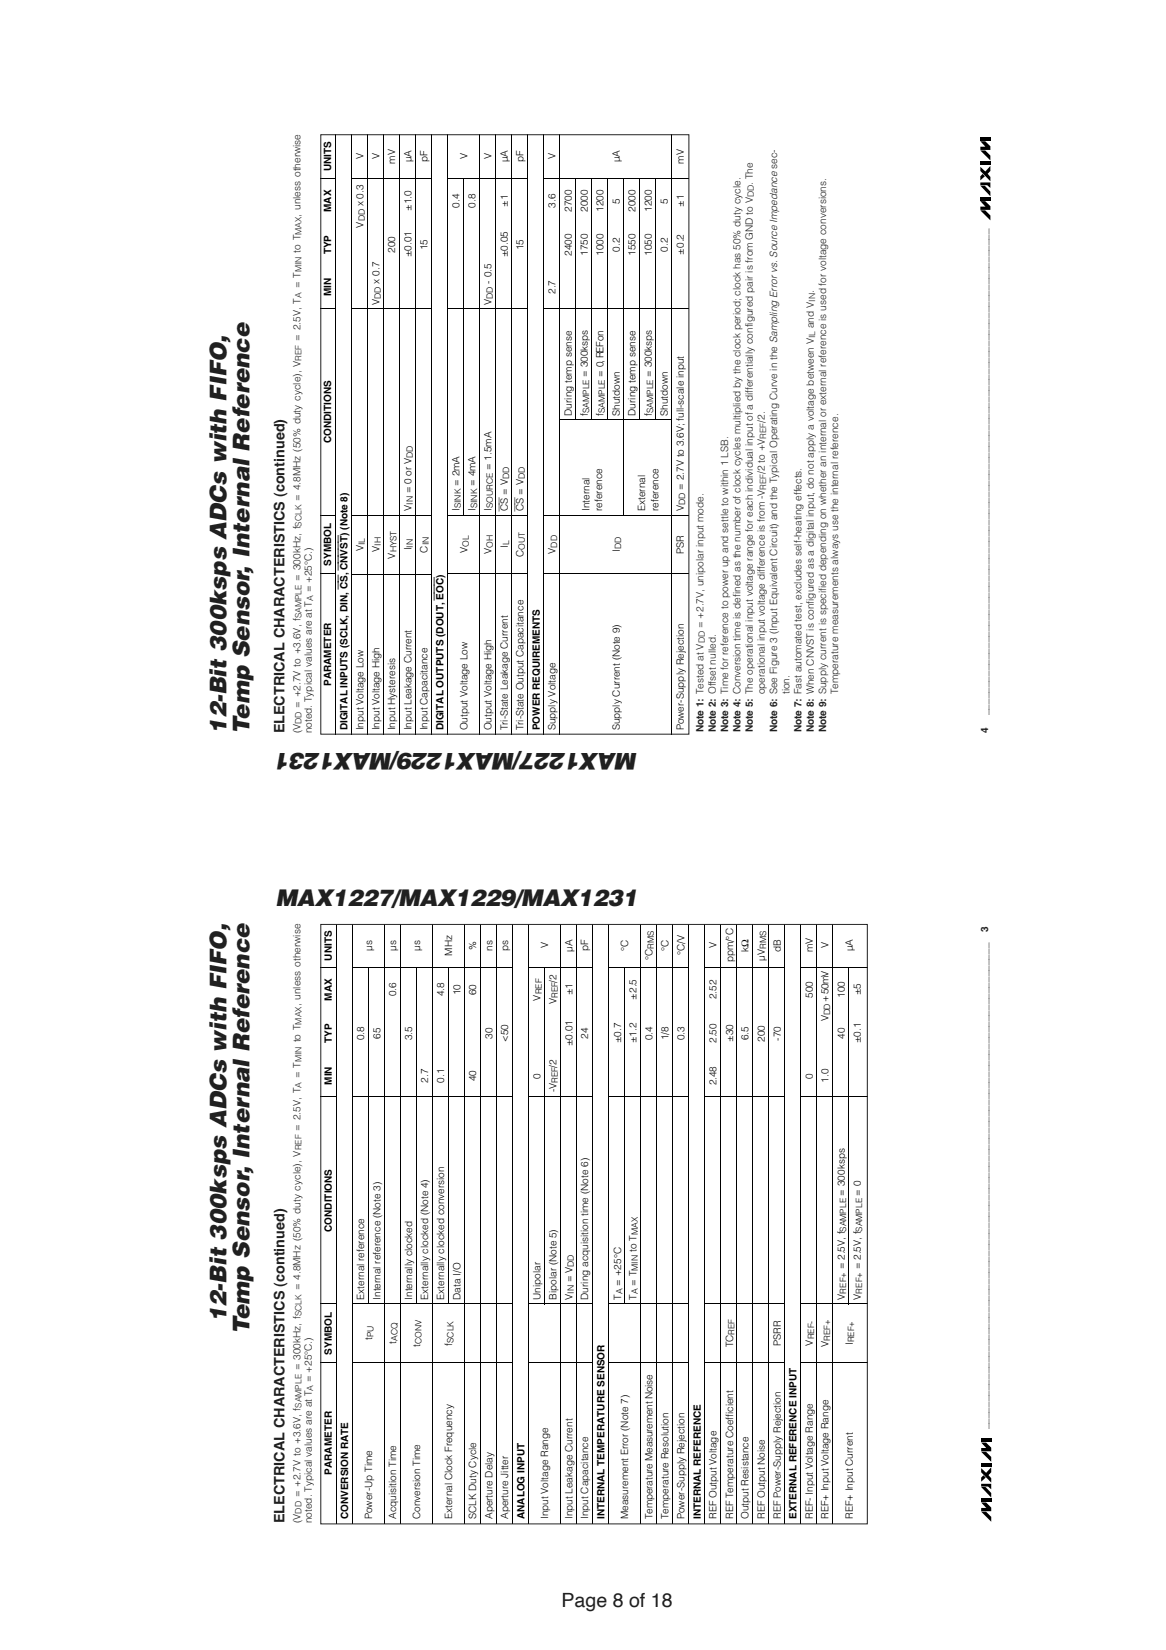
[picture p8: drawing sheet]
<svg xmlns="http://www.w3.org/2000/svg" width="210mm" height="297mm" viewBox="0 0 210 297" stroke-linecap="round" stroke-linejoin="round" font-family="sans-serif">
<defs><g id="words">
<g font-size="4.2" fill="#231f20">
<text x="40.8" y="132.1" transform="rotate(-90 40.8 132.1)">12-Bit 300ksps ADCs with FIFO,</text>
<text x="44.9" y="132.1" transform="rotate(-90 44.9 132.1)">Temp Sensor, Internal Reference</text>
<text x="114.9" y="135.5" transform="rotate(180 114.9 135.5)">MAX1227/MAX1229/MAX1231</text>
<text x="49.6" y="163">MAX1227/MAX1229/MAX1231</text>
<text x="40.8" y="238" transform="rotate(-90 40.8 238)">12-Bit 300ksps ADCs with FIFO,</text>
<text x="44.9" y="240.2" transform="rotate(-90 44.9 240.2)">Temp Sensor, Internal Reference</text>
</g>
<text font-size="3.5" fill="#221e1f" x="101.1" y="289.3">Page 8 of 18</text>
<g font-size="2.6" fill="#231f20">
<text x="51.3" y="132" transform="rotate(-90 51.3 132)">ELECTRICAL CHARACTERISTICS (continued)</text>
<text x="51.3" y="274.2" transform="rotate(-90 51.3 274.2)">ELECTRICAL CHARACTERISTICS (continued)</text>
</g>
<g font-size="1.8">
<text x="65.5" y="28.7" transform="rotate(-90 65.5 28.7)">V</text>
<text x="68.3" y="28.7" transform="rotate(-90 68.3 28.7)">V</text>
<text x="71.2" y="29.4" transform="rotate(-90 71.2 29.4)">mV</text>
<text x="74.1" y="29.2" transform="rotate(-90 74.1 29.2)">µA</text>
<text x="77" y="29.2" transform="rotate(-90 77 29.2)">pF</text>
<text x="84.2" y="28.7" transform="rotate(-90 84.2 28.7)">V</text>
<text x="88.5" y="28.7" transform="rotate(-90 88.5 28.7)">V</text>
<text x="91.4" y="29.2" transform="rotate(-90 91.4 29.2)">µA</text>
<text x="94.3" y="29.2" transform="rotate(-90 94.3 29.2)">pF</text>
<text x="100.1" y="28.7" transform="rotate(-90 100.1 28.7)">V</text>
<text x="111.6" y="29.2" transform="rotate(-90 111.6 29.2)">µA</text>
<text x="123.2" y="29.4" transform="rotate(-90 123.2 29.4)">mV</text>
<text x="59.6" y="30.9" transform="rotate(-90 59.6 30.9)">UNITS</text>
<text x="59.6" y="38.1" transform="rotate(-90 59.6 38.1)">MAX</text>
<text x="65.5" y="41" transform="rotate(-90 65.5 41)">V</text>
<text x="65.5" y="37.1" transform="rotate(-90 65.5 37.1)">x 0.3</text>
<text x="74.1" y="37.9" transform="rotate(-90 74.1 37.9)">±1.0</text>
<text x="82.7" y="37.4" transform="rotate(-90 82.7 37.4)">0.4</text>
<text x="85.7" y="37.4" transform="rotate(-90 85.7 37.4)">0.8</text>
<text x="91.4" y="37.2" transform="rotate(-90 91.4 37.2)">±1</text>
<text x="100.1" y="37.4" transform="rotate(-90 100.1 37.4)">3.6</text>
<text x="103" y="38.1" transform="rotate(-90 103 38.1)">2700</text>
<text x="105.8" y="38.1" transform="rotate(-90 105.8 38.1)">2000</text>
<text x="108.7" y="38.1" transform="rotate(-90 108.7 38.1)">1200</text>
<text x="111.6" y="36.6" transform="rotate(-90 111.6 36.6)">5</text>
<text x="114.5" y="38.1" transform="rotate(-90 114.5 38.1)">2000</text>
<text x="117.4" y="38.1" transform="rotate(-90 117.4 38.1)">1200</text>
<text x="120.3" y="36.6" transform="rotate(-90 120.3 36.6)">5</text>
<text x="123.2" y="37.2" transform="rotate(-90 123.2 37.2)">±1</text>
<text x="59.6" y="45.8" transform="rotate(-90 59.6 45.8)">TYP</text>
<text x="71.2" y="45.5" transform="rotate(-90 71.2 45.5)">200</text>
<text x="74.1" y="46.3" transform="rotate(-90 74.1 46.3)">±0.01</text>
<text x="77" y="45" transform="rotate(-90 77 45)">15</text>
<text x="91.4" y="46.3" transform="rotate(-90 91.4 46.3)">±0.05</text>
<text x="94.3" y="45" transform="rotate(-90 94.3 45)">15</text>
<text x="103" y="46" transform="rotate(-90 103 46)">2400</text>
<text x="105.8" y="46" transform="rotate(-90 105.8 46)">1750</text>
<text x="108.7" y="46" transform="rotate(-90 108.7 46)">1000</text>
<text x="111.6" y="45.3" transform="rotate(-90 111.6 45.3)">0.2</text>
<text x="114.5" y="46" transform="rotate(-90 114.5 46)">1550</text>
<text x="117.4" y="46" transform="rotate(-90 117.4 46)">1050</text>
<text x="120.3" y="45.3" transform="rotate(-90 120.3 45.3)">0.2</text>
<text x="123.2" y="45.8" transform="rotate(-90 123.2 45.8)">±0.2</text>
<text x="59.6" y="53.3" transform="rotate(-90 59.6 53.3)">MIN</text>
<text x="68.3" y="51" transform="rotate(-90 68.3 51)">x 0.7</text>
<text x="88.5" y="51" transform="rotate(-90 88.5 51)">- 0.5</text>
<text x="100.1" y="52.9" transform="rotate(-90 100.1 52.9)">2.7</text>
<text x="68.3" y="54.9" transform="rotate(-90 68.3 54.9)">V</text>
<text x="88.5" y="54.9" transform="rotate(-90 88.5 54.9)">V</text>
<text x="105.8" y="67.8" transform="rotate(-90 105.8 67.8)">= 300ksps</text>
<text x="108.7" y="67.8" transform="rotate(-90 108.7 67.8)">= 0, REF on</text>
<text x="117.4" y="67.8" transform="rotate(-90 117.4 67.8)">= 300ksps</text>
<text x="103" y="74.8" transform="rotate(-90 103 74.8)">During temp sense</text>
<text x="105.8" y="74.8" transform="rotate(-90 105.8 74.8)">f</text>
<text x="108.7" y="74.8" transform="rotate(-90 108.7 74.8)">f</text>
<text x="111.6" y="74.8" transform="rotate(-90 111.6 74.8)">Shutdown</text>
<text x="114.5" y="74.8" transform="rotate(-90 114.5 74.8)">During temp sense</text>
<text x="117.4" y="74.8" transform="rotate(-90 117.4 74.8)">f</text>
<text x="120.3" y="74.8" transform="rotate(-90 120.3 74.8)">Shutdown</text>
<text x="59.6" y="79.7" transform="rotate(-90 59.6 79.7)">CONDITIONS</text>
<text x="74.1" y="88.8" transform="rotate(-90 74.1 88.8)">= 0 or V</text>
<text x="82.7" y="87.4" transform="rotate(-90 82.7 87.4)">= 2mA</text>
<text x="85.7" y="87.4" transform="rotate(-90 85.7 87.4)">= 4mA</text>
<text x="88.5" y="84.6" transform="rotate(-90 88.5 84.6)">= 1.5mA</text>
<text x="123.2" y="88.1" transform="rotate(-90 123.2 88.1)">= 2.7V to 3.6V; full-scale input</text>
<text x="74.1" y="92" transform="rotate(-90 74.1 92)">V</text>
<text x="82.7" y="92" transform="rotate(-90 82.7 92)">I</text>
<text x="85.7" y="92" transform="rotate(-90 85.7 92)">I</text>
<text x="88.5" y="92" transform="rotate(-90 88.5 92)">I</text>
<text x="91.4" y="92" transform="rotate(-90 91.4 92)">CS = V</text>
<text x="94.3" y="92" transform="rotate(-90 94.3 92)">CS = V</text>
<text x="106.2" y="92" transform="rotate(-90 106.2 92)">Internal</text>
<text x="108.5" y="92" transform="rotate(-90 108.5 92)">reference</text>
<text x="116.2" y="92" transform="rotate(-90 116.2 92)">External</text>
<text x="118.6" y="92" transform="rotate(-90 118.6 92)">reference</text>
<text x="123.2" y="92" transform="rotate(-90 123.2 92)">V</text>
<text x="59.6" y="101.9" transform="rotate(-90 59.6 101.9)">SYMBOL</text>
<text x="65.5" y="99.2" transform="rotate(-90 65.5 99.2)">V</text>
<text x="68.3" y="99.4" transform="rotate(-90 68.3 99.4)">V</text>
<text x="71.2" y="100.5" transform="rotate(-90 71.2 100.5)">V</text>
<text x="74.1" y="99.1" transform="rotate(-90 74.1 99.1)">I</text>
<text x="77" y="99.5" transform="rotate(-90 77 99.5)">C</text>
<text x="84.2" y="99.6" transform="rotate(-90 84.2 99.6)">V</text>
<text x="88.5" y="99.7" transform="rotate(-90 88.5 99.7)">V</text>
<text x="91.4" y="98.7" transform="rotate(-90 91.4 98.7)">I</text>
<text x="94.3" y="100.2" transform="rotate(-90 94.3 100.2)">C</text>
<text x="100.1" y="99.7" transform="rotate(-90 100.1 99.7)">V</text>
<text x="111.6" y="99.4" transform="rotate(-90 111.6 99.4)">I</text>
<text x="123.2" y="99.7" transform="rotate(-90 123.2 99.7)">PSR</text>
<text x="59.6" y="123.5" transform="rotate(-90 59.6 123.5)">PARAMETER</text>
<text x="62.6" y="131.5" transform="rotate(-90 62.6 131.5)">DIGITAL INPUTS (SCLK, DIN, CS, CNVST) (Note 8)</text>
<text x="65.5" y="131.5" transform="rotate(-90 65.5 131.5)">Input Voltage Low</text>
<text x="68.3" y="131.5" transform="rotate(-90 68.3 131.5)">Input Voltage High</text>
<text x="71.2" y="131.5" transform="rotate(-90 71.2 131.5)">Input Hysteresis</text>
<text x="74.1" y="131.5" transform="rotate(-90 74.1 131.5)">Input Leakage Current</text>
<text x="77" y="131.5" transform="rotate(-90 77 131.5)">Input Capacitance</text>
<text x="79.9" y="131.5" transform="rotate(-90 79.9 131.5)">DIGITAL OUTPUTS (DOUT, EOC)</text>
<text x="84.2" y="131.5" transform="rotate(-90 84.2 131.5)">Output Voltage Low</text>
<text x="88.5" y="131.5" transform="rotate(-90 88.5 131.5)">Output Voltage High</text>
<text x="91.4" y="131.5" transform="rotate(-90 91.4 131.5)">Tri-State Leakage Current</text>
<text x="94.3" y="131.5" transform="rotate(-90 94.3 131.5)">Tri-State Output Capacitance</text>
<text x="97.2" y="131.5" transform="rotate(-90 97.2 131.5)">POWER REQUIREMENTS</text>
<text x="100.1" y="131.5" transform="rotate(-90 100.1 131.5)">Supply Voltage</text>
<text x="111.6" y="131.5" transform="rotate(-90 111.6 131.5)">Supply Current (Note 9)</text>
<text x="123.2" y="131.5" transform="rotate(-90 123.2 131.5)">Power-Supply Rejection</text>
<text x="59.7" y="172.9" transform="rotate(-90 59.7 172.9)">UNITS</text>
<text x="67" y="171.2" transform="rotate(-90 67 171.2)">µs</text>
<text x="71.4" y="171.2" transform="rotate(-90 71.4 171.2)">µs</text>
<text x="75.6" y="171.2" transform="rotate(-90 75.6 171.2)">µs</text>
<text x="81.4" y="172" transform="rotate(-90 81.4 172)">MHz</text>
<text x="85.8" y="171" transform="rotate(-90 85.8 171)">%</text>
<text x="88.7" y="171.2" transform="rotate(-90 88.7 171.2)">ns</text>
<text x="91.5" y="171.2" transform="rotate(-90 91.5 171.2)">ps</text>
<text x="98.7" y="170.7" transform="rotate(-90 98.7 170.7)">V</text>
<text x="103.1" y="171.3" transform="rotate(-90 103.1 171.3)">µA</text>
<text x="106" y="171.2" transform="rotate(-90 106 171.2)">pF</text>
<text x="113.2" y="171.2" transform="rotate(-90 113.2 171.2)">°C</text>
<text x="117.5" y="172.8" transform="rotate(-90 117.5 172.8)">°C</text>
<text x="120.4" y="171.2" transform="rotate(-90 120.4 171.2)">°C</text>
<text x="123.3" y="172" transform="rotate(-90 123.3 172)">°C/V</text>
<text x="129.1" y="170.7" transform="rotate(-90 129.1 170.7)">V</text>
<text x="132" y="173.2" transform="rotate(-90 132 173.2)">ppm/°C</text>
<text x="134.8" y="171.3" transform="rotate(-90 134.8 171.3)">kΩ</text>
<text x="137.7" y="172.9" transform="rotate(-90 137.7 172.9)">µV</text>
<text x="140.6" y="171.3" transform="rotate(-90 140.6 171.3)">dB</text>
<text x="146.4" y="171.4" transform="rotate(-90 146.4 171.4)">mV</text>
<text x="149.2" y="170.7" transform="rotate(-90 149.2 170.7)">V</text>
<text x="153.6" y="171.2" transform="rotate(-90 153.6 171.2)">µA</text>
<text x="71.4" y="179.4" transform="rotate(-90 71.4 179.4)">0.6</text>
<text x="80" y="179.4" transform="rotate(-90 80 179.4)">4.8</text>
<text x="82.9" y="179.1" transform="rotate(-90 82.9 179.1)">10</text>
<text x="85.8" y="179.1" transform="rotate(-90 85.8 179.1)">60</text>
<text x="100.2" y="176.9" transform="rotate(-90 100.2 176.9)">/2</text>
<text x="103.1" y="179.2" transform="rotate(-90 103.1 179.2)">±1</text>
<text x="114.6" y="179.9" transform="rotate(-90 114.6 179.9)">±2.5</text>
<text x="129.1" y="179.9" transform="rotate(-90 129.1 179.9)">2.52</text>
<text x="146.4" y="179.6" transform="rotate(-90 146.4 179.6)">500</text>
<text x="152.2" y="179.6" transform="rotate(-90 152.2 179.6)">100</text>
<text x="155" y="179.2" transform="rotate(-90 155 179.2)">±5</text>
<text x="59.7" y="180.1" transform="rotate(-90 59.7 180.1)">MAX</text>
<text x="97.3" y="180.1" transform="rotate(-90 97.3 180.1)">V</text>
<text x="100.2" y="180.7" transform="rotate(-90 100.2 180.7)">V</text>
<text x="149.2" y="183.7" transform="rotate(-90 149.2 183.7)">V</text>
<text x="149.2" y="180.4" transform="rotate(-90 149.2 180.4)">+ 50mV</text>
<text x="59.7" y="187.7" transform="rotate(-90 59.7 187.7)">TYP</text>
<text x="65.6" y="187.2" transform="rotate(-90 65.6 187.2)">0.8</text>
<text x="68.5" y="187" transform="rotate(-90 68.5 187)">65</text>
<text x="74.2" y="187.2" transform="rotate(-90 74.2 187.2)">3.5</text>
<text x="88.7" y="187" transform="rotate(-90 88.7 187)">30</text>
<text x="91.5" y="187.6" transform="rotate(-90 91.5 187.6)">&lt;50</text>
<text x="103.1" y="188.3" transform="rotate(-90 103.1 188.3)">±0.01</text>
<text x="106" y="187" transform="rotate(-90 106 187)">24</text>
<text x="111.9" y="187.8" transform="rotate(-90 111.9 187.8)">±0.7</text>
<text x="114.6" y="187.8" transform="rotate(-90 114.6 187.8)">±1.2</text>
<text x="117.5" y="187.2" transform="rotate(-90 117.5 187.2)">0.4</text>
<text x="120.4" y="187.2" transform="rotate(-90 120.4 187.2)">1/8</text>
<text x="123.3" y="187.2" transform="rotate(-90 123.3 187.2)">0.3</text>
<text x="129.1" y="187.7" transform="rotate(-90 129.1 187.7)">2.50</text>
<text x="132" y="187.6" transform="rotate(-90 132 187.6)">±30</text>
<text x="134.8" y="187.2" transform="rotate(-90 134.8 187.2)">6.5</text>
<text x="137.7" y="187.5" transform="rotate(-90 137.7 187.5)">200</text>
<text x="140.6" y="187.3" transform="rotate(-90 140.6 187.3)">-70</text>
<text x="152.2" y="187" transform="rotate(-90 152.2 187)">40</text>
<text x="155" y="187.8" transform="rotate(-90 155 187.8)">±0.1</text>
<text x="59.7" y="195.3" transform="rotate(-90 59.7 195.3)">MIN</text>
<text x="77.1" y="194.9" transform="rotate(-90 77.1 194.9)">2.7</text>
<text x="80" y="194.9" transform="rotate(-90 80 194.9)">0.1</text>
<text x="85.8" y="194.6" transform="rotate(-90 85.8 194.6)">40</text>
<text x="97.3" y="194.1" transform="rotate(-90 97.3 194.1)">0</text>
<text x="100.2" y="192.2" transform="rotate(-90 100.2 192.2)">/2</text>
<text x="100.2" y="196.5" transform="rotate(-90 100.2 196.5)">-V</text>
<text x="129.1" y="195.4" transform="rotate(-90 129.1 195.4)">2.48</text>
<text x="146.4" y="194.1" transform="rotate(-90 146.4 194.1)">0</text>
<text x="149.2" y="194.9" transform="rotate(-90 149.2 194.9)">1.0</text>
<text x="152.2" y="215.2" transform="rotate(-90 152.2 215.2)">= 300ksps</text>
<text x="155" y="215.2" transform="rotate(-90 155 215.2)">= 0</text>
<text x="59.7" y="221.7" transform="rotate(-90 59.7 221.7)">CONDITIONS</text>
<text x="114.6" y="225.4" transform="rotate(-90 114.6 225.4)">to T</text>
<text x="65.6" y="234" transform="rotate(-90 65.6 234)">External reference</text>
<text x="68.5" y="234" transform="rotate(-90 68.5 234)">Internal reference (Note 3)</text>
<text x="74.2" y="234" transform="rotate(-90 74.2 234)">Internally clocked</text>
<text x="77.1" y="234" transform="rotate(-90 77.1 234)">Externally clocked (Note 4)</text>
<text x="80" y="234" transform="rotate(-90 80 234)">Externally clocked conversion</text>
<text x="82.9" y="234" transform="rotate(-90 82.9 234)">Data I/O</text>
<text x="97.3" y="234" transform="rotate(-90 97.3 234)">Unipolar</text>
<text x="100.2" y="234" transform="rotate(-90 100.2 234)">Bipolar (Note 5)</text>
<text x="103.1" y="234" transform="rotate(-90 103.1 234)">V</text>
<text x="103.1" y="230.8" transform="rotate(-90 103.1 230.8)">= V</text>
<text x="106" y="233.9" transform="rotate(-90 106 233.9)">During acquisition time (Note 6)</text>
<text x="111.9" y="234" transform="rotate(-90 111.9 234)">T</text>
<text x="111.9" y="231.4" transform="rotate(-90 111.9 231.4)">= +25°C</text>
<text x="114.6" y="231.4" transform="rotate(-90 114.6 231.4)">= T</text>
<text x="114.6" y="234" transform="rotate(-90 114.6 234)">T</text>
<text x="152.2" y="234" transform="rotate(-90 152.2 234)">V</text>
<text x="152.2" y="228.5" transform="rotate(-90 152.2 228.5)">= 2.5V, f</text>
<text x="155" y="234" transform="rotate(-90 155 234)">V</text>
<text x="155" y="228.5" transform="rotate(-90 155 228.5)">= 2.5V, f</text>
<text x="59.7" y="243.8" transform="rotate(-90 59.7 243.8)">SYMBOL</text>
<text x="67" y="241.2" transform="rotate(-90 67 241.2)">t</text>
<text x="71.4" y="241.9" transform="rotate(-90 71.4 241.9)">t</text>
<text x="75.6" y="242.4" transform="rotate(-90 75.6 242.4)">t</text>
<text x="81.4" y="242.2" transform="rotate(-90 81.4 242.2)">f</text>
<text x="132" y="242.5" transform="rotate(-90 132 242.5)">TC</text>
<text x="140.6" y="242.3" transform="rotate(-90 140.6 242.3)">PSRR</text>
<text x="146.4" y="242.2" transform="rotate(-90 146.4 242.2)">V</text>
<text x="149.2" y="242.5" transform="rotate(-90 149.2 242.5)">V</text>
<text x="153.6" y="242.1" transform="rotate(-90 153.6 242.1)">I</text>
<text x="59.7" y="265.4" transform="rotate(-90 59.7 265.4)">PARAMETER</text>
<text x="62.7" y="273.5" transform="rotate(-90 62.7 273.5)">CONVERSION RATE</text>
<text x="67" y="273.5" transform="rotate(-90 67 273.5)">Power-Up Time</text>
<text x="71.4" y="273.5" transform="rotate(-90 71.4 273.5)">Acquisition Time</text>
<text x="75.6" y="273.5" transform="rotate(-90 75.6 273.5)">Conversion Time</text>
<text x="81.4" y="273.5" transform="rotate(-90 81.4 273.5)">External Clock Frequency</text>
<text x="85.8" y="273.5" transform="rotate(-90 85.8 273.5)">SCLK Duty Cycle</text>
<text x="88.7" y="273.5" transform="rotate(-90 88.7 273.5)">Aperture Delay</text>
<text x="91.5" y="273.5" transform="rotate(-90 91.5 273.5)">Aperture Jitter</text>
<text x="94.5" y="273.5" transform="rotate(-90 94.5 273.5)">ANALOG INPUT</text>
<text x="98.7" y="273.5" transform="rotate(-90 98.7 273.5)">Input Voltage Range</text>
<text x="103.1" y="273.5" transform="rotate(-90 103.1 273.5)">Input Leakage Current</text>
<text x="106" y="273.5" transform="rotate(-90 106 273.5)">Input Capacitance</text>
<text x="108.9" y="273.5" transform="rotate(-90 108.9 273.5)">INTERNAL TEMPERATURE SENSOR</text>
<text x="113.2" y="273.5" transform="rotate(-90 113.2 273.5)">Measurement Error (Note 7)</text>
<text x="117.5" y="273.5" transform="rotate(-90 117.5 273.5)">Temperature Measurement Noise</text>
<text x="120.4" y="273.5" transform="rotate(-90 120.4 273.5)">Temperature Resolution</text>
<text x="123.3" y="273.5" transform="rotate(-90 123.3 273.5)">Power-Supply Rejection</text>
<text x="126.2" y="273.5" transform="rotate(-90 126.2 273.5)">INTERNAL REFERENCE</text>
<text x="129.1" y="273.5" transform="rotate(-90 129.1 273.5)">REF Output Voltage</text>
<text x="132" y="273.5" transform="rotate(-90 132 273.5)">REF Temperature Coefficient</text>
<text x="134.8" y="273.5" transform="rotate(-90 134.8 273.5)">Output Resistance</text>
<text x="137.7" y="273.5" transform="rotate(-90 137.7 273.5)">REF Output Noise</text>
<text x="140.6" y="273.5" transform="rotate(-90 140.6 273.5)">REF Power-Supply Rejection</text>
<text x="143.5" y="273.5" transform="rotate(-90 143.5 273.5)">EXTERNAL REFERENCE INPUT</text>
<text x="146.4" y="273.5" transform="rotate(-90 146.4 273.5)">REF- Input Voltage Range</text>
<text x="149.2" y="273.5" transform="rotate(-90 149.2 273.5)">REF+ Input Voltage Range</text>
<text x="153.6" y="273.5" transform="rotate(-90 153.6 273.5)">REF+ Input Current</text>
</g>
<g font-size="1.8" fill="#231f20">
<text x="135.6" y="33.3" transform="rotate(-90 135.6 33.3)">. The</text>
<text x="54.1" y="39" transform="rotate(-90 54.1 39)">, unless otherwise</text>
<text x="54.1" y="45.5" transform="rotate(-90 54.1 45.5)">to T</text>
<text x="54.1" y="51.9" transform="rotate(-90 54.1 51.9)">= T</text>
<text x="146.6" y="52.8" transform="rotate(-90 146.6 52.8)">.</text>
<text x="146.6" y="59.1" transform="rotate(-90 146.6 59.1)">and V</text>
<text x="54.1" y="61.4" transform="rotate(-90 54.1 61.4)">= 2.5V, T</text>
<text x="137.8" y="76.1" transform="rotate(-90 137.8 76.1)">/2.</text>
<text x="137.8" y="85.3" transform="rotate(-90 137.8 85.3)">/2 to +V</text>
<text x="54.1" y="90.1" transform="rotate(-90 54.1 90.1)">= 4.8MHz (50% duty cycle), V</text>
<text x="54.1" y="104.5" transform="rotate(-90 54.1 104.5)">= 300kHz, f</text>
<text x="56.2" y="106.6" transform="rotate(-90 56.2 106.6)">= +25°C.)</text>
<text x="126.7" y="113.1" transform="rotate(-90 126.7 113.1)">= +2.7V, unipolar input mode.</text>
<text x="137.8" y="125" transform="rotate(-90 137.8 125)">operational input voltage difference is from -V</text>
<text x="142.2" y="125" transform="rotate(-90 142.2 125)">tion.</text>
<text x="151" y="125" transform="rotate(-90 151 125)">Temperature measurements always use the internal reference.</text>
<text x="54.1" y="127.4" transform="rotate(-90 54.1 127.4)">= +2.7V to +3.6V, f</text>
<text x="126.7" y="131.8" transform="rotate(-90 126.7 131.8)">Note 1: Tested at V</text>
<text x="128.9" y="131.8" transform="rotate(-90 128.9 131.8)">Note 2: Offset nulled.</text>
<text x="131.1" y="131.8" transform="rotate(-90 131.1 131.8)">Note 3: Time for reference to power up and settle to within 1 LSB.</text>
<text x="133.4" y="131.8" transform="rotate(-90 133.4 131.8)">Note 4: Conversion time is defined as the number of clock cycles multiplied by the clock period; clock has 50% duty cycle.</text>
<text x="135.6" y="131.8" transform="rotate(-90 135.6 131.8)">Note 5: The operational input voltage range for each individual input of a differentially configured pair is from GND to V</text>
<text x="140" y="131.8" transform="rotate(-90 140 131.8)">Note 6: See Figure 3 (Input Equivalent Circuit) and the Typical Operating Curve in the Sampling Error vs. Source Impedance sec-</text>
<text x="144.4" y="131.8" transform="rotate(-90 144.4 131.8)">Note 7: Fast automated test, excludes self-heating effects.</text>
<text x="146.6" y="131.8" transform="rotate(-90 146.6 131.8)">Note 8: When CNVST is configured as a digital input, do not apply a voltage between V</text>
<text x="148.8" y="131.8" transform="rotate(-90 148.8 131.8)">Note 9: Supply current is specified depending on whether an internal or external reference is used for voltage conversions.</text>
<text x="178" y="132" transform="rotate(-90 178 132)">4</text>
<text x="178" y="128.7" transform="rotate(-90 178 128.7)">_______________________________________________________________________________________</text>
<text x="54.1" y="132" transform="rotate(-90 54.1 132)">(V</text>
<text x="56.2" y="132" transform="rotate(-90 56.2 132)">noted. Typical values are at T</text>
<text x="178" y="167.7" transform="rotate(-90 178 167.7)">3</text>
<text x="54.1" y="181.1" transform="rotate(-90 54.1 181.1)">, unless otherwise</text>
<text x="54.1" y="187.6" transform="rotate(-90 54.1 187.6)">to T</text>
<text x="54.1" y="194.1" transform="rotate(-90 54.1 194.1)">= T</text>
<text x="54.1" y="203.5" transform="rotate(-90 54.1 203.5)">= 2.5V, T</text>
<text x="54.1" y="232.3" transform="rotate(-90 54.1 232.3)">= 4.8MHz (50% duty cycle), V</text>
<text x="54.1" y="246.7" transform="rotate(-90 54.1 246.7)">= 300kHz, f</text>
<text x="56.2" y="248.8" transform="rotate(-90 56.2 248.8)">= +25°C.)</text>
<text x="178" y="257.3" transform="rotate(-90 178 257.3)">_______________________________________________________________________________________</text>
<text x="54.1" y="269.5" transform="rotate(-90 54.1 269.5)">= +2.7V to +3.6V, f</text>
<text x="54.1" y="274.2" transform="rotate(-90 54.1 274.2)">(V</text>
<text x="56.2" y="274.2" transform="rotate(-90 56.2 274.2)">noted. Typical values are at T</text>
</g>
<g font-size="1.6" fill="#231f20">
<text x="135.8" y="35.5" transform="rotate(-90 135.8 35.5)">DD</text>
<text x="54.3" y="42.3" transform="rotate(-90 54.3 42.3)">MAX</text>
<text x="54.3" y="53.7" transform="rotate(-90 54.3 53.7)">A</text>
<text x="54.3" y="49" transform="rotate(-90 54.3 49)">MIN</text>
<text x="146.8" y="54.3" transform="rotate(-90 146.8 54.3)">IN</text>
<text x="54.3" y="64.9" transform="rotate(-90 54.3 64.9)">REF</text>
<text x="146.8" y="60.9" transform="rotate(-90 146.8 60.9)">IL</text>
<text x="138" y="79" transform="rotate(-90 138 79)">REF</text>
<text x="138" y="88.1" transform="rotate(-90 138 88.1)">REF</text>
<text x="54.3" y="94.8" transform="rotate(-90 54.3 94.8)">SCLK</text>
<text x="54.3" y="111.2" transform="rotate(-90 54.3 111.2)">SAMPLE</text>
<text x="56.4" y="108.2" transform="rotate(-90 56.4 108.2)">A</text>
<text x="126.9" y="115.8" transform="rotate(-90 126.9 115.8)">DD</text>
<text x="54.3" y="130.3" transform="rotate(-90 54.3 130.3)">DD</text>
<text x="54.3" y="184.4" transform="rotate(-90 54.3 184.4)">MAX</text>
<text x="54.3" y="191.2" transform="rotate(-90 54.3 191.2)">MIN</text>
<text x="54.3" y="195.8" transform="rotate(-90 54.3 195.8)">A</text>
<text x="54.3" y="207.1" transform="rotate(-90 54.3 207.1)">REF</text>
<text x="54.3" y="236.9" transform="rotate(-90 54.3 236.9)">SCLK</text>
<text x="56.4" y="250.3" transform="rotate(-90 56.4 250.3)">A</text>
<text x="54.3" y="253.4" transform="rotate(-90 54.3 253.4)">SAMPLE</text>
<text x="54.3" y="272.5" transform="rotate(-90 54.3 272.5)">DD</text>
</g>
<g font-size="1.6">
<text x="65.7" y="39.9" transform="rotate(-90 65.7 39.9)">DD</text>
<text x="68.6" y="53.8" transform="rotate(-90 68.6 53.8)">DD</text>
<text x="88.8" y="53.8" transform="rotate(-90 88.8 53.8)">DD</text>
<text x="106.1" y="74.3" transform="rotate(-90 106.1 74.3)">SAMPLE</text>
<text x="109" y="74.3" transform="rotate(-90 109 74.3)">SAMPLE</text>
<text x="117.6" y="74.3" transform="rotate(-90 117.6 74.3)">SAMPLE</text>
<text x="74.4" y="82.4" transform="rotate(-90 74.4 82.4)">DD</text>
<text x="91.7" y="86.3" transform="rotate(-90 91.7 86.3)">DD</text>
<text x="94.5" y="86.3" transform="rotate(-90 94.5 86.3)">DD</text>
<text x="74.4" y="90.9" transform="rotate(-90 74.4 90.9)">IN</text>
<text x="83" y="91.5" transform="rotate(-90 83 91.5)">SINK</text>
<text x="85.9" y="91.5" transform="rotate(-90 85.9 91.5)">SINK</text>
<text x="88.8" y="91.5" transform="rotate(-90 88.8 91.5)">SOURCE</text>
<text x="123.4" y="90.9" transform="rotate(-90 123.4 90.9)">DD</text>
<text x="65.7" y="98.1" transform="rotate(-90 65.7 98.1)">IL</text>
<text x="68.6" y="98.2" transform="rotate(-90 68.6 98.2)">IH</text>
<text x="71.4" y="99.4" transform="rotate(-90 71.4 99.4)">HYST</text>
<text x="74.4" y="98.6" transform="rotate(-90 74.4 98.6)">IN</text>
<text x="77.2" y="98.2" transform="rotate(-90 77.2 98.2)">IN</text>
<text x="84.4" y="98.4" transform="rotate(-90 84.4 98.4)">OL</text>
<text x="88.8" y="98.6" transform="rotate(-90 88.8 98.6)">OH</text>
<text x="91.7" y="98.2" transform="rotate(-90 91.7 98.2)">L</text>
<text x="94.5" y="98.9" transform="rotate(-90 94.5 98.9)">OUT</text>
<text x="100.3" y="98.6" transform="rotate(-90 100.3 98.6)">DD</text>
<text x="111.9" y="98.9" transform="rotate(-90 111.9 98.9)">DD</text>
<text x="117.8" y="170.8" transform="rotate(-90 117.8 170.8)">RMS</text>
<text x="138" y="170.8" transform="rotate(-90 138 170.8)">RMS</text>
<text x="97.6" y="179" transform="rotate(-90 97.6 179)">REF</text>
<text x="100.5" y="179.6" transform="rotate(-90 100.5 179.6)">REF</text>
<text x="149.5" y="182.7" transform="rotate(-90 149.5 182.7)">DD</text>
<text x="100.5" y="194.9" transform="rotate(-90 100.5 194.9)">REF</text>
<text x="152.4" y="221.7" transform="rotate(-90 152.4 221.7)">SAMPLE</text>
<text x="155.3" y="221.7" transform="rotate(-90 155.3 221.7)">SAMPLE</text>
<text x="114.9" y="222.4" transform="rotate(-90 114.9 222.4)">MAX</text>
<text x="103.3" y="232.8" transform="rotate(-90 103.3 232.8)">IN</text>
<text x="103.3" y="228.1" transform="rotate(-90 103.3 228.1)">DD</text>
<text x="112.1" y="233" transform="rotate(-90 112.1 233)">A</text>
<text x="114.9" y="233" transform="rotate(-90 114.9 233)">A</text>
<text x="114.9" y="228.7" transform="rotate(-90 114.9 228.7)">MIN</text>
<text x="152.4" y="232.8" transform="rotate(-90 152.4 232.8)">REF+</text>
<text x="155.3" y="232.8" transform="rotate(-90 155.3 232.8)">REF+</text>
<text x="67.3" y="240.7" transform="rotate(-90 67.3 240.7)">PU</text>
<text x="71.6" y="241.4" transform="rotate(-90 71.6 241.4)">ACQ</text>
<text x="75.9" y="241.9" transform="rotate(-90 75.9 241.9)">CONV</text>
<text x="81.7" y="241.7" transform="rotate(-90 81.7 241.7)">SCLK</text>
<text x="132.3" y="240.2" transform="rotate(-90 132.3 240.2)">REF</text>
<text x="146.6" y="241.1" transform="rotate(-90 146.6 241.1)">REF-</text>
<text x="149.5" y="241.3" transform="rotate(-90 149.5 241.3)">REF+</text>
<text x="153.8" y="241.6" transform="rotate(-90 153.8 241.6)">REF+</text>
</g>
</g></defs>
<path d="M176.7 259h1.8v.6h-1.8zM176.7 261.3h.9l.9 1v.8zM177.1 265.6l.4 .4-.8 .7v-.7zM176.7 264.3l.9 .8 .9-1v.9l-.5 .5 .5 .6v.8l-1.8-1.9zM176.7 272.1h.9l.9 .9v.9zM176.7 270.4h.9l.9 1v.6h-1.8v-.6h.9zM176.7 259.7h.9l.9 .9v.6h-1.8v-.6h.9zM176.7 267.1h1.8v1l-.6-.5h-1.2zM176.7 267.7h.8l1 1v.9zM176.7 269.8h1.8v.6h-1.8zM176.7 263.3h1.8v.6h-1.8z" fill="#000"/>
<path d="M57.8 166.4h98.4v107.9h-98.4z" fill="#fff"/>
<g fill="none" stroke="#000" stroke-width=".18">
<path d="M57.7 174.1h2.8M60.6 166.3v108M63.5 166.3v108M63.5 174.1h2.8M66.3 174.2v23.2M66.5 174.1h2.6M69.2 166.3v108M69.2 174.1h2.8M72.1 166.3v108M72.2 174.1h2.7M75 174.2v23.2M75.1 174.1h2.7"/>
<path d="M77.9 166.3v108M77.9 174.1h2.8M80.7 174.2v23.2M80.9 174.1h2.6M83.7 166.3v108M83.7 174.1h2.8M86.5 166.3v108M86.6 174.1h2.7M89.4 166.3v108M89.5 174.1h2.7M92.3 166.3v108M95.2 166.3v108"/>
<path d="M95.3 174.1h2.7M98.1 174.1v60.7M98.1 174.1h2.8M101 166.3v108M101 174.1h2.8M103.8 166.3v108M103.9 174.1h2.7M106.7 166.3v108M109.6 166.3v108M109.7 174.1h2.7M112.5 174.2v23.2M112.6 174.1h2.7"/>
<path d="M115.4 166.3v108M115.5 174.1h2.7M118.2 166.3v108M118.3 174.1h2.7M121.2 166.3v108M121.2 174.1h2.8M124 166.3v108M126.9 166.3v108M127 174.1h2.7M129.8 166.3v108M129.9 174.1h2.7M132.7 166.3v108"/>
<path d="M132.8 174.1h2.7M135.6 166.3v108M135.6 174.1h2.8M138.4 166.3v108M138.5 174.1h2.7M141.4 166.3v108M144.2 166.3v108M144.3 174.1h2.7M147.1 166.3v108M147.2 174.1h2.7M150 166.3v108M150 174.1h2.8"/>
<path d="M152.9 174.1v60.7M153 174.1h2.7M57.7 197.4h2.8M63.5 197.4h2.8M66.3 197.5v37.1M66.5 197.4h2.6M69.2 197.4h2.8M72.2 197.4h2.7M75 197.5v37.1M75.1 197.4h2.7M77.9 197.4h2.8M80.7 197.5v37.1"/>
<path d="M80.9 197.4h2.6M83.7 197.4h2.8M86.6 197.4h2.7M89.5 197.4h2.7M95.3 197.4h2.7M98.1 197.4h2.8M101 197.4h2.8M103.9 197.4h2.7M109.7 197.4h2.7M112.5 197.5v37.1M112.6 197.4h2.7M115.5 197.4h2.7"/>
<path d="M118.3 197.4h2.7M121.2 197.4h2.8M127 197.4h2.7M129.9 197.4h2.7M132.8 197.4h2.7M135.6 197.4h2.8M138.5 197.4h2.7M144.3 197.4h2.7M147.2 197.4h2.7M150 197.4h2.8M153 197.4h2.7M57.7 234.7h2.8"/>
<path d="M63.5 234.7h2.8M66.5 234.7h2.6M69.2 234.7h2.8M72.2 234.7h2.7M75.1 234.7h2.7M77.9 234.7h2.8M80.9 234.7h2.6M83.7 234.7h2.8M86.6 234.7h2.7M89.5 234.7h2.7M95.3 234.7h2.7M98.1 234.7h2.8"/>
<path d="M101 234.7h2.8M103.9 234.7h2.7M109.7 234.7h2.7M112.6 234.7h2.7M115.5 234.7h2.7M118.3 234.7h2.7M121.2 234.7h2.8M127 234.7h2.7M129.9 234.7h2.7M132.8 234.7h2.7M135.6 234.7h2.8M138.5 234.7h2.7"/>
<path d="M144.3 234.7h2.7M147.2 234.7h2.7M150 234.7h2.8M153 234.7h2.7M57.7 245.3h2.8M63.5 245.3h2.8M66.5 245.3h2.6M69.2 245.3h2.8M72.2 245.3h2.7M75.1 245.3h2.7M77.9 245.3h2.8M80.9 245.3h2.6"/>
<path d="M83.7 245.3h2.8M86.6 245.3h2.7M89.5 245.3h2.7M95.3 245.3h2.7M98.1 245.3h2.8M101 245.3h2.8M103.9 245.3h2.7M109.7 245.3h2.7M112.6 245.3h2.7M115.5 245.3h2.7M118.3 245.3h2.7M121.2 245.3h2.8"/>
<path d="M127 245.3h2.7M129.9 245.3h2.7M132.8 245.3h2.7M135.6 245.3h2.8M138.5 245.3h2.7M144.3 245.3h2.7M147.2 245.3h2.7M150 245.3h2.8M153 245.3h2.7"/>
</g>
<g fill="#000">
<path d="M66.3 174.1h.2v.1h-.2zM74.9 174.1h.2v.1h-.2zM80.7 174.1h.2v.1h-.2zM112.4 174.1h.2v.1h-.2zM155.7 174.1h.6v.1h-.6zM66.3 197.4h.2v.1h-.2zM74.9 197.4h.2v.1h-.2zM80.7 197.4h.2v.1h-.2zM112.4 197.4h.2v.1h-.2zM155.7 197.4h.6v.1h-.6zM66.3 234.6h.2v.2h-.2zM74.9 234.6h.2v.2h-.2z"/>
<path d="M80.7 234.6h.2v.2h-.2zM112.4 234.6h.2v.2h-.2zM155.7 234.6h.6v.2h-.6zM66.3 245.2h.2v.1h-.2zM74.9 245.2h.2v.1h-.2zM80.7 245.2h.2v.1h-.2zM98 245.2l.1 .1zM112.4 245.2h.2v.1h-.2zM152.8 245.2l.2 .1zM155.7 245.2h.6v.1h-.6z"/>
</g>
<path d="M57.8 166.4h98.4v107.9h-98.4z" fill="none" stroke="#231f20" stroke-width=".18"/>
<path d="M174.1 24.4h5.3v16.5h-5.3z" fill="#fff"/>
<path d="M176.6 27.1h.8l1 .9v.9zM177 31.3l.4 .4-.8 .8v-.8zM176.6 30l.9 .9 .9-1v.9l-.5 .5 .5 .6v.7l-1.8-1.8zM176.6 37.9h.8l1 .9v.9zM176.6 36.2h.8l1 .9v.7h-1.8v-.6h.9zM176.6 25.4h.8l1 .9v.7h-1.8v-.6h.9zM176.6 32.8h1.8v1l-.6-.5h-1.2zM176.6 33.4h.8l1 1.1v.8zM176.6 24.7h1.8v.6h-1.8zM176.6 35.5h1.8v.6h-1.8zM176.6 29.1h1.8v.6h-1.8z" fill="#000"/>
<path d="M57.8 24.2h66.3v108h-66.3z" fill="#fff"/>
<g fill="none" stroke="#000" stroke-width=".18">
<path d="M57.7 32.2h2.6M60.4 24.2v108M63.3 24.2v108M63.4 32.2h2.7M66.2 24.2v108M66.3 32.2h2.7M69.1 24.2v108M69.1 32.2h2.8M71.9 24.2v108M72 32.2h2.7M74.9 24.2v108M74.9 32.2h2.7"/>
<path d="M77.7 24.2v108M80.6 24.2v108M80.7 32.2h2.7M83.5 32.2v23.2M83.6 32.2h2.7M86.4 24.2v108M86.5 32.2h2.7M89.3 24.2v108M89.3 32.2h2.8M92.2 24.2v108M92.2 32.2h2.8M95 24.2v108"/>
<path d="M98 24.2v108M98 32.2h2.8M100.8 24.2v108M100.9 32.2h2.7M103.7 32.2v23.2M103.8 32.2h2.7M106.6 32.2v23.2M106.7 32.2h2.7M109.4 32.2v23.2M109.6 32.2h2.6M112.4 32.2v23.2M112.5 32.2h2.7"/>
<path d="M115.2 32.2v23.2M115.3 32.2h2.7M118.1 32.2v23.2M118.3 32.2h2.6M121 24.2v108M121.1 32.2h2.7M57.7 55.5h2.6M63.4 55.5h2.7M66.3 55.5h2.7M69.1 55.5h2.8M72 55.5h2.7M74.9 55.5h2.7"/>
<path d="M80.7 55.5h2.7M83.5 55.5v37.2M83.6 55.5h2.7M86.5 55.5h2.7M89.3 55.5h2.8M92.2 55.5h2.8M98 55.5h2.8M100.9 55.5h2.7M103.7 55.5v20M103.8 55.5h2.7M106.6 55.5v20M106.7 55.5h2.7"/>
<path d="M109.4 55.5v20M109.6 55.5h2.6M112.4 55.5v20M112.5 55.5h2.7M115.2 55.5v20M115.3 55.5h2.7M118.1 55.5v20M118.3 55.5h2.6M121.1 55.5h2.7M100.9 75.6h2.7M103.8 75.6h2.7M106.7 75.6h2.7"/>
<path d="M109.6 75.6h2.6M112.4 75.6v17.1M112.5 75.6h2.7M115.3 75.6h2.7M118.3 75.6h2.6M57.7 92.7h2.6M63.4 92.7h2.7M66.3 92.7h2.7M69.1 92.7h2.8M72 92.7h2.7M74.9 92.7h2.7M80.7 92.7h2.7"/>
<path d="M83.6 92.7h2.7M86.5 92.7h2.7M89.3 92.7h2.8M92.2 92.7h2.8M98 92.7h2.8M100.9 92.7h2.7M103.8 92.7h2.7M106.7 92.7h2.7M109.6 92.7h2.6M112.5 92.7h2.7M115.3 92.7h2.7M118.3 92.7h2.6"/>
<path d="M121.1 92.7h2.7M57.7 103.3h2.6M63.4 103.4h2.7M66.3 103.4h2.7M69.1 103.4h2.8M72 103.4h2.7M74.9 103.4h2.7M80.7 103.3h2.7M83.6 103.3h2.7M86.5 103.3h2.7M89.3 103.3h2.8M92.2 103.3h2.8"/>
<path d="M98 103.3h2.8M100.9 103.3h2.7M103.8 103.3h2.7M106.7 103.3h2.7M109.6 103.3h2.6M112.5 103.3h2.7M115.3 103.3h2.7M118.3 103.3h2.6M121.1 103.3h2.7"/>
</g>
<g fill="#000">
<path d="M83.4 32.1h.2v.1h-.2zM103.6 32.1h.2v.1h-.2zM106.5 32.1h.2v.1h-.2zM109.4 32.1h.2v.1h-.2zM112.3 32.1h.2v.1h-.2zM115.2 32.1h.1v.1h-.1zM118.1 32.1h.2v.1h-.2zM123.9 32.1h.2v.1h-.2zM83.4 55.4h.2v.1h-.2zM103.6 55.4h.2v.1h-.2zM106.5 55.4h.2v.1h-.2zM109.4 55.4h.2v.1h-.2z"/>
<path d="M112.3 55.4h.2v.1h-.2zM115.2 55.4h.1v.1h-.1zM118.1 55.4h.2v.1h-.2zM123.9 55.4h.2v.1h-.2zM103.6 75.5h.2v.1h-.2zM106.5 75.5h.2v.1h-.2zM109.4 75.5h.2v.1h-.2zM112.3 75.5h.2v.1h-.2zM115.2 75.5h.1v.1h-.1zM118.1 75.5h.2v.1h-.2zM83.4 92.7h.2v.1h-.2zM103.6 92.7h.2v.1h-.2z"/>
<path d="M106.5 92.7h.2v.1h-.2zM109.4 92.7h.2v.1h-.2zM112.3 92.7h.2v.1h-.2zM115.2 92.7h.1v.1h-.1zM118.1 92.7h.2v.1h-.2zM123.9 92.7h.2v.1h-.2zM83.4 103.2h.2v.1h-.2zM103.6 103.2h.2v.1h-.2zM106.5 103.2h.2v.1h-.2zM109.4 103.2h.2v.1h-.2zM112.3 103.2h.2v.1h-.2zM115.2 103.2h.1v.1h-.1z"/>
<path d="M118.1 103.2h.2v.1h-.2zM123.9 103.2h.2v.1h-.2z"/>
</g>
<path d="M57.8 24.2h66.3v108h-66.3z" fill="none" stroke="#231f20" stroke-width=".18"/>
<use href="#words"/>
</svg>
